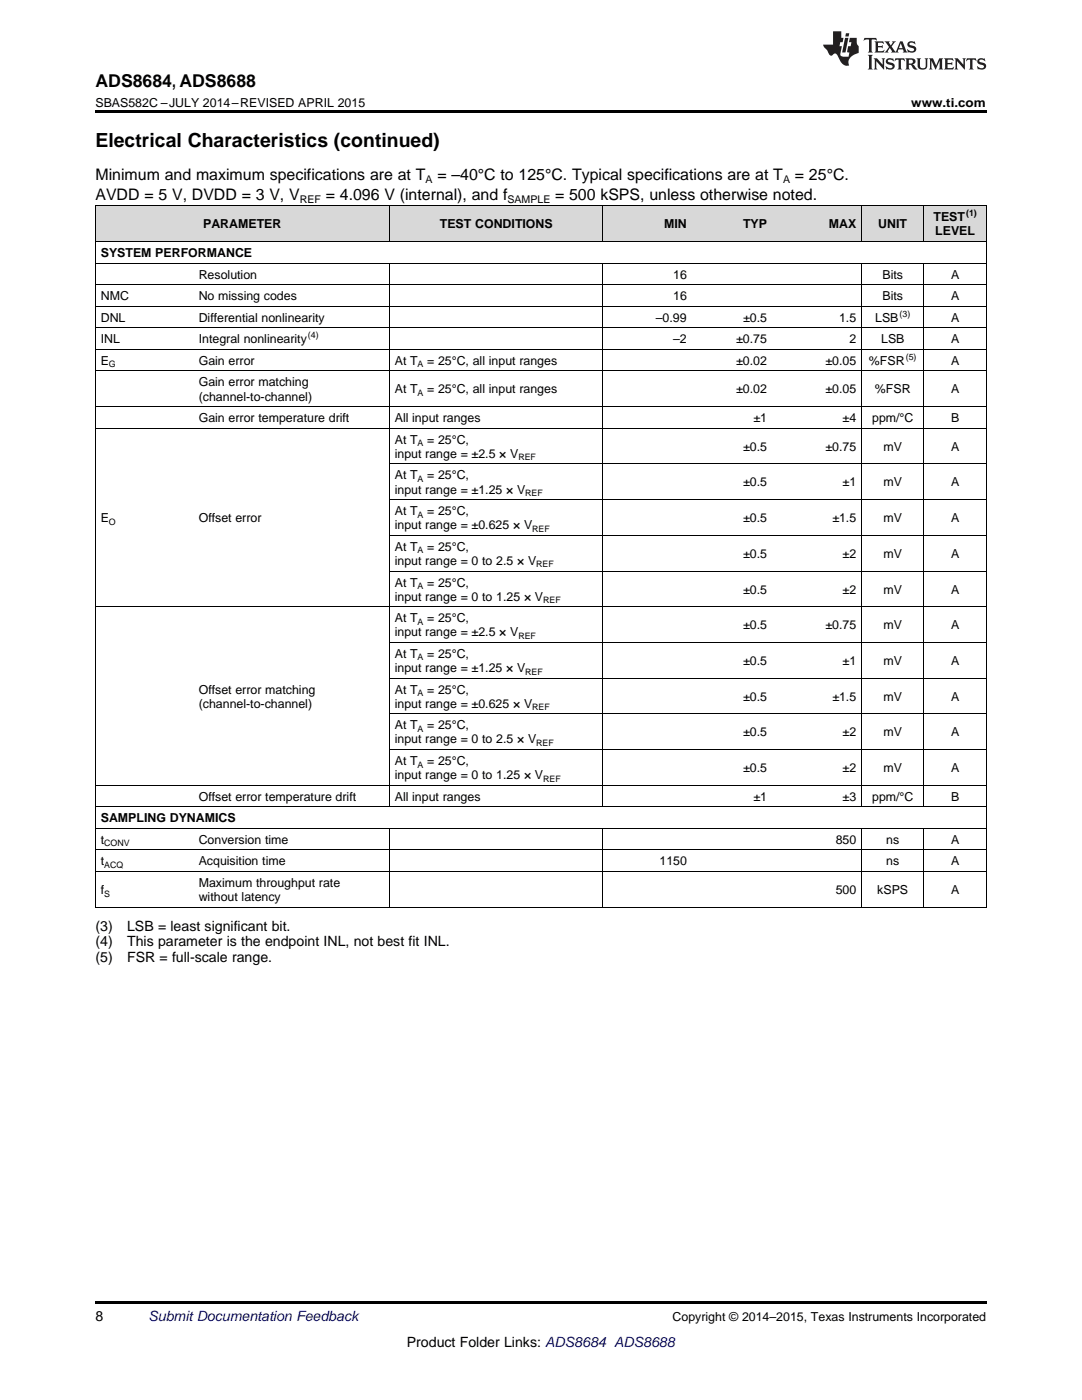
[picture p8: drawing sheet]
<svg xmlns="http://www.w3.org/2000/svg" width="216mm" height="279mm" viewBox="0 0 216 279" stroke-linecap="round" stroke-linejoin="round" font-family="sans-serif">
<defs><g id="words">
<text font-size="3.9" x="19" y="29.3">Electrical Characteristics (continued)</text>
<text font-size="3.5" x="19" y="17.3">ADS8684, ADS8688</text>
<g font-size="3.2">
<text x="19" y="36">Minimum and maximum specifications are at T</text>
<text x="87.3" y="36">= –40°C to 125°C. Typical specifications are at T</text>
<text x="158.6" y="36">= 25°C.</text>
<text x="19" y="39.9">AVDD = 5 V, DVDD = 3 V, V</text>
<text x="65" y="39.9">= 4.096 V (internal), and f</text>
<text x="110.8" y="39.9">= 500 kSPS, unless otherwise noted.</text>
</g>
<g font-size="2.8">
<text x="19" y="185.7">(3)</text>
<text x="25.4" y="185.7">LSB = least significant bit.</text>
<text x="19" y="188.9">(4)</text>
<text x="25.4" y="188.9">This parameter is the endpoint INL, not best fit INL.</text>
<text x="19" y="192.1">(5)</text>
<text x="25.4" y="192.1">FSR = full-scale range.</text>
<text x="19" y="263.6">8</text>
<text x="81.2" y="268.9">Product Folder Links: ADS8684 ADS8688</text>
</g>
<text font-size="2.8" fill="#0000c8" x="29.6" y="263.6">Submit Documentation Feedback</text>
<g font-size="2.5">
<text x="19" y="21.4">SBAS582C –JULY 2014–REVISED APRIL 2015</text>
<text x="181.8" y="21.4">www.ti.com</text>
<text x="40.5" y="45.6">PARAMETER</text>
<text x="87.8" y="45.6">TEST CONDITIONS</text>
<text x="132.5" y="45.6">MIN</text>
<text x="148.3" y="45.6">TYP</text>
<text x="165.4" y="45.6">MAX</text>
<text x="175.3" y="45.6">UNIT</text>
<text x="186.3" y="44.2">TEST</text>
<text x="186.6" y="47">LEVEL</text>
<text x="20.1" y="51.3">SYSTEM PERFORMANCE</text>
<text x="20.1" y="59.9">NMC</text>
<text x="39.7" y="55.6">Resolution</text>
<text x="39.7" y="59.9">No missing codes</text>
<text x="134.3" y="55.6">16</text>
<text x="134.3" y="59.9">16</text>
<text x="176.1" y="55.6">Bits</text>
<text x="176.1" y="59.9">Bits</text>
<text x="189.8" y="55.6">A</text>
<text x="189.8" y="59.9">A</text>
<text x="20.1" y="64.2">DNL</text>
<text x="39.7" y="64.2">Differential nonlinearity</text>
<text x="130.9" y="64.2">–0.99</text>
<text x="148.3" y="64.2">±0.5</text>
<text x="167.4" y="64.2">1.5</text>
<text x="174.6" y="64.2">LSB</text>
<text x="189.8" y="64.2">A</text>
<text x="20.1" y="68.5">INL</text>
<text x="39.7" y="68.5">Integral nonlinearity</text>
<text x="134.3" y="68.5">–2</text>
<text x="146.9" y="68.5">±0.75</text>
<text x="169.5" y="68.5">2</text>
<text x="175.8" y="68.5">LSB</text>
<text x="189.8" y="68.5">A</text>
<text x="20.1" y="72.8">E</text>
<text x="39.7" y="72.8">Gain error</text>
<text x="39.7" y="77.1">Gain error matching</text>
<text x="78.8" y="72.8">At T</text>
<text x="85.2" y="72.8">= 25°C, all input ranges</text>
<text x="146.9" y="72.8">±0.02</text>
<text x="164.7" y="72.8">±0.05</text>
<text x="173.4" y="72.8">%FSR</text>
<text x="189.8" y="72.8">A</text>
<text x="39.7" y="79.9">(channel-to-channel)</text>
<text x="78.8" y="78.5">At T</text>
<text x="85.2" y="78.5">= 25°C, all input ranges</text>
<text x="146.9" y="78.5">±0.02</text>
<text x="164.7" y="78.5">±0.05</text>
<text x="174.6" y="78.5">%FSR</text>
<text x="189.8" y="78.5">A</text>
<text x="39.7" y="84.2">Gain error temperature drift</text>
<text x="78.8" y="84.2">All input ranges</text>
<text x="78.8" y="88.5">At T</text>
<text x="85.2" y="88.5">= 25°C,</text>
<text x="148.3" y="90">±0.5</text>
<text x="150.4" y="84.2">±1</text>
<text x="164.7" y="90">±0.75</text>
<text x="168.1" y="84.2">±4</text>
<text x="174" y="84.2">ppm/°C</text>
<text x="176.3" y="90">mV</text>
<text x="189.8" y="84.2">B</text>
<text x="189.8" y="90">A</text>
<text x="78.8" y="91.4">input range = ±2.5 × V</text>
<text x="78.8" y="95.7">At T</text>
<text x="85.2" y="95.7">= 25°C,</text>
<text x="78.8" y="98.5">input range = ±1.25 × V</text>
<text x="148.3" y="97.1">±0.5</text>
<text x="168.1" y="97.1">±1</text>
<text x="176.3" y="97.1">mV</text>
<text x="189.8" y="97.1">A</text>
<text x="20.1" y="104.2">E</text>
<text x="39.7" y="104.2">Offset error</text>
<text x="78.8" y="102.8">At T</text>
<text x="78.8" y="105.6">input range = ±0.625 × V</text>
<text x="85.2" y="102.8">= 25°C,</text>
<text x="148.3" y="104.2">±0.5</text>
<text x="166.1" y="104.2">±1.5</text>
<text x="176.3" y="104.2">mV</text>
<text x="189.8" y="104.2">A</text>
<text x="78.8" y="109.9">At T</text>
<text x="78.8" y="112.7">input range = 0 to 2.5 × V</text>
<text x="85.2" y="109.9">= 25°C,</text>
<text x="148.3" y="111.3">±0.5</text>
<text x="168.1" y="111.3">±2</text>
<text x="176.3" y="111.3">mV</text>
<text x="189.8" y="111.3">A</text>
<text x="78.8" y="117.1">At T</text>
<text x="78.8" y="119.9">input range = 0 to 1.25 × V</text>
<text x="85.2" y="117.1">= 25°C,</text>
<text x="148.3" y="118.5">±0.5</text>
<text x="168.1" y="118.5">±2</text>
<text x="176.3" y="118.5">mV</text>
<text x="189.8" y="118.5">A</text>
<text x="78.8" y="124.2">At T</text>
<text x="85.2" y="124.2">= 25°C,</text>
<text x="148.3" y="125.6">±0.5</text>
<text x="164.7" y="125.6">±0.75</text>
<text x="176.3" y="125.6">mV</text>
<text x="189.8" y="125.6">A</text>
<text x="78.8" y="127">input range = ±2.5 × V</text>
<text x="78.8" y="131.3">At T</text>
<text x="85.2" y="131.3">= 25°C,</text>
<text x="78.8" y="134.1">input range = ±1.25 × V</text>
<text x="148.3" y="132.7">±0.5</text>
<text x="168.1" y="132.7">±1</text>
<text x="176.3" y="132.7">mV</text>
<text x="189.8" y="132.7">A</text>
<text x="39.7" y="138.4">Offset error matching</text>
<text x="39.7" y="141.3">(channel-to-channel)</text>
<text x="78.8" y="138.4">At T</text>
<text x="78.8" y="141.3">input range = ±0.625 × V</text>
<text x="85.2" y="138.4">= 25°C,</text>
<text x="148.3" y="139.8">±0.5</text>
<text x="166.1" y="139.8">±1.5</text>
<text x="176.3" y="139.8">mV</text>
<text x="189.8" y="139.8">A</text>
<text x="78.8" y="145.6">At T</text>
<text x="78.8" y="148.4">input range = 0 to 2.5 × V</text>
<text x="85.2" y="145.6">= 25°C,</text>
<text x="148.3" y="147">±0.5</text>
<text x="168.1" y="147">±2</text>
<text x="176.3" y="147">mV</text>
<text x="189.8" y="147">A</text>
<text x="78.8" y="152.7">At T</text>
<text x="78.8" y="155.5">input range = 0 to 1.25 × V</text>
<text x="85.2" y="152.7">= 25°C,</text>
<text x="148.3" y="154.1">±0.5</text>
<text x="168.1" y="154.1">±2</text>
<text x="176.3" y="154.1">mV</text>
<text x="189.8" y="154.1">A</text>
<text x="39.7" y="159.8">Offset error temperature drift</text>
<text x="78.8" y="159.8">All input ranges</text>
<text x="150.4" y="159.8">±1</text>
<text x="168.1" y="159.8">±3</text>
<text x="174" y="159.8">ppm/°C</text>
<text x="189.8" y="159.8">B</text>
<text x="20.1" y="164.1">SAMPLING DYNAMICS</text>
<text x="20.1" y="168.4">t</text>
<text x="20.1" y="172.7">t</text>
<text x="39.7" y="168.4">Conversion time</text>
<text x="39.7" y="172.7">Acquisition time</text>
<text x="131.6" y="172.7">1150</text>
<text x="166.8" y="168.4">850</text>
<text x="176.8" y="168.4">ns</text>
<text x="176.8" y="172.7">ns</text>
<text x="189.8" y="168.4">A</text>
<text x="189.8" y="172.7">A</text>
<text x="20.1" y="178.4">f</text>
<text x="39.7" y="177">Maximum throughput rate</text>
<text x="39.7" y="179.8">without latency</text>
<text x="166.8" y="178.4">500</text>
<text x="175" y="178.4">kSPS</text>
<text x="189.8" y="178.4">A</text>
<text x="134.2" y="263.6">Copyright © 2014–2015, Texas Instruments Incorporated</text>
</g>
<g font-size="2.1">
<text x="59.8" y="40.5">REF</text>
<text x="84.9" y="36.6">A</text>
<text x="101.2" y="40.5">SAMPLE</text>
<text x="156.2" y="36.6">A</text>
</g>
<g font-size="1.8">
<text x="192.8" y="43.2">(1)</text>
<text x="179.5" y="63.2">(3)</text>
<text x="61.5" y="67.5">(4)</text>
<text x="180.7" y="71.8">(5)</text>
<text x="21.7" y="73.3">G</text>
<text x="83.3" y="73.3">A</text>
<text x="83.3" y="79">A</text>
<text x="83.3" y="89">A</text>
<text x="103.4" y="91.9">REF</text>
<text x="83.3" y="96.2">A</text>
<text x="104.8" y="99">REF</text>
<text x="21.7" y="104.7">O</text>
<text x="83.3" y="103.3">A</text>
<text x="106.2" y="106.1">REF</text>
<text x="83.3" y="110.4">A</text>
<text x="107" y="113.2">REF</text>
<text x="83.3" y="117.5">A</text>
<text x="83.3" y="124.7">A</text>
<text x="108.4" y="120.4">REF</text>
<text x="83.3" y="131.8">A</text>
<text x="103.4" y="127.5">REF</text>
<text x="104.8" y="134.6">REF</text>
<text x="83.3" y="138.9">A</text>
<text x="106.2" y="141.7">REF</text>
<text x="83.3" y="146">A</text>
<text x="107" y="148.9">REF</text>
<text x="83.3" y="153.2">A</text>
<text x="108.4" y="156">REF</text>
<text x="20.8" y="168.9">CONV</text>
<text x="20.8" y="173.2">ACQ</text>
<text x="20.8" y="178.9">S</text>
</g>
</g></defs>
<g fill="#d8d8d8">
<path d="M19 41.1h19.6v7.2h-19.6z"/>
<path d="M38.6 41.1h26.7v7.2h-26.7z"/>
<path d="M65.3 41.1h12.4v7.2h-12.4z"/>
<path d="M77.7 41.1h26.7v7.2h-26.7z"/>
<path d="M104.4 41.1h16v7.2h-16z"/>
<path d="M120.4 41.1h17.7v7.2h-17.7z"/>
<path d="M138.1 41.1h16.1v7.2h-16.1z"/>
<path d="M154.2 41.1h17.7v7.2h-17.7z"/>
<path d="M171.9 41.1h12.5v7.2h-12.5z"/>
<path d="M184.4 41.1h12.4v7.2h-12.4z"/>
</g>
<path d="M19 22h177.8v.5h-177.8zM19 259.7h177.8v.5h-177.8z" fill="#000"/>
<g fill="none" stroke="#000" stroke-width=".2">
<path d="M19 41.1h177.8v140M19 56.8h177.8M19 52.5h177.8M19 48.2h177.8M19.1 41.1v140M77.7 41.1v7.2M77.7 52.6v108.5M120.3 41.1v7.2M120.3 52.6v108.5M171.9 41.1v7.2M171.9 52.6v108.5M184.3 41.1v7.2"/>
<path d="M184.3 52.6v108.5M19 74h177.8M19 69.7h177.8M19 65.4h177.8M19 61.1h177.8M19 85.5h177.8M19 81.2h177.8M77.7 99.7h119.1M77.7 92.6h119.1M77.7 114h119.1M77.7 106.8h119.1M19 121.1h177.8"/>
<path d="M77.7 135.3h119.1M77.7 128.2h119.1M19 156.7h177.8M77.7 149.6h119.1M77.7 142.5h119.1M19 173.9h177.8M19 169.6h177.8M19 165.3h177.8M19 161h177.8M77.7 165.4v15.7M120.3 165.4v15.7M171.9 165.4v15.7"/>
<path d="M184.3 165.4v15.7M19 181.1h177.8"/>
</g>
<g fill="#231f20">
<path d="M172.5 7.6l-.1 .5 .4-.2h.6v.1v2.1l-.2 .4h.9l-.2-.4v-2.1l.1-.1h.5l.5 .2-.2-.5zM174.5 8.3l.2 .3v1.5l-.2 .4h1.8l.2-.6a1.04 1.04 0 0 1-1.3 .2v-.7h.6l.3 .2v-.6l-.3 .2h-.6v-.6l.8-.1 .4 .3-.2-.5zM176.5 8.3l.9 1.1-.9 1.1h.8l-.2-.2 .4-.7 .5 .7-.2 .2h1.5l-.2-.2 .2-.4h.9l.1 .4-.2 .2h1l-.3-.3-.7-1.9h-.5l-.9 2-.8-1 .9-1h-.8l.1 .3-.4 .5-.3-.6 .1-.2zM179.7 8.6l.4 1h-.7zM181.3 8.4a.63 .63 0 0 0-.2 .7 .63 .63 0 0 0 .6 .4l.6 .2 .1 .2a.75 .75 0 0 1-.7 .4 .75 .75 0 0 1-.6-.5l.1 .7 .1-.1a1.11 1.11 0 0 0 1.5-.6 1.13 1.13 0 0 0-1.2-.8l-.1-.4a1.04 1.04 0 0 1 1.2 .2l-.2-.5-.2 .1-.4-.2zM173.2 10.9l.2 .4v2.2l-.2 .4h1l-.3-.4v-2.2l.3-.4zM174.3 11.6l.3 .4v1.5l-.3 .4h.8l-.2-.4v-1.3l1.5 1.7v-1.9l.2-.4h-.7l.2 .4v.9l-1.1-1.3zM177 11.8a.62 .62 0 0 0-.2 .7 .62 .62 0 0 0 .6 .4l.6 .1 .1 .3a.76 .76 0 0 1-.7 .3 .76 .76 0 0 1-.7-.4l.2 .7 .1-.1a1.11 1.11 0 0 0 1.5-.6 1.13 1.13 0 0 0-1.2-.8l-.1-.4a1.04 1.04 0 0 1 1.2 .2l-.2-.6-.2 .1-.5-.1zM178.7 11.6l-.2 .6a.61 .61 0 0 1 .8-.3v1.6l-.2 .4h.9l-.2-.4v-1.6a.63 .63 0 0 1 .7 .3l-.1-.6zM180.6 11.6l.3 .4v1.5l-.3 .4h1l-.2-.2-.1-.8 .6 .2a.76 .76 0 0 0 1.2 .7l-1-1a.58 .58 0 0 0 .6-.5 .58 .58 0 0 0-.5-.6zM181.4 11.9h.1a.45 .45 0 0 1 .5 .1 .45 .45 0 0 1 .1 .5l-.8 .2zM182.9 11.6l.2 .2a2.17 2.17 0 0 0 .3 1.9 .99 .99 0 0 0 1.6-.6v-1.1l.2-.4h-.7l.2 .2a1.92 1.92 0 0 1-.2 1.8 .6 .6 0 0 1-.9-.5v-1.1l.2-.4zM185.4 11.6l.2 .4v1.5l-.2 .4h.7l-.2-.4v-1.4l.8 1.8 .8-1.8v1.4l-.2 .4h.9l-.2-.4v-1.5l.2-.4h-.8l-.6 1.5-.6-1.5zM188.4 11.6l.2 .4v1.5l-.2 .4h1.8l.1-.6a1.04 1.04 0 0 1-1.2 .1v-.6h.5l.4 .2v-.6l-.4 .2h-.5v-.7h.8l.3 .3-.1-.6zM190.5 11.6l.2 .4v1.5l-.2 .4h.7l-.2-.4v-1.3l1.5 1.7v-1.9l.2-.4h-.7l.2 .4v.9l-1.1-1.3zM192.9 11.6l-.1 .6a.61 .61 0 0 1 .7-.3l.1 1.6-.3 .4h1l-.3-.4 .1-1.6a.63 .63 0 0 1 .7 .3l-.1-.6zM195.2 11.8a.62 .62 0 0 0-.2 .7 .62 .62 0 0 0 .6 .4l.6 .1 .1 .3a.76 .76 0 0 1-.7 .3 .76 .76 0 0 1-.6-.4l.1 .7 .1-.1a1.11 1.11 0 0 0 1.6-.6 1.13 1.13 0 0 0-1.3-.8l-.1-.4a1.04 1.04 0 0 1 1.2 .2l-.1-.6-.2 .1-.5-.1z"/>
<path d="M166.2 6.3v2.6h-1.9v.4l.8 .9a.91 .91 0 0 0 1 .8 .56 .56 0 0 1 .5-.3 .56 .56 0 0 1 .5 .3l.4 .8a1.53 1.53 0 0 0 1.9 1.2 1.54 1.54 0 0 1 1-2.1l.9-.3v-1.4a1.52 1.52 0 0 1-.4-1.6h-1.3l-.2 .8h.5l-.2 .8h-.5l-.1 1v.2l.4 .1-.2 .8a1.93 1.93 0 0 1-1.6-.3l.3-1.8h-.5l.2-.8h.4l.2-.8h-.4v-1.3zM168.6 7.6l-.6 2.9h.7l.6-2.9zM168.8 6.6l-.1 .7h.6l.2-.7z"/>
</g>
<use href="#words"/>
</svg>
